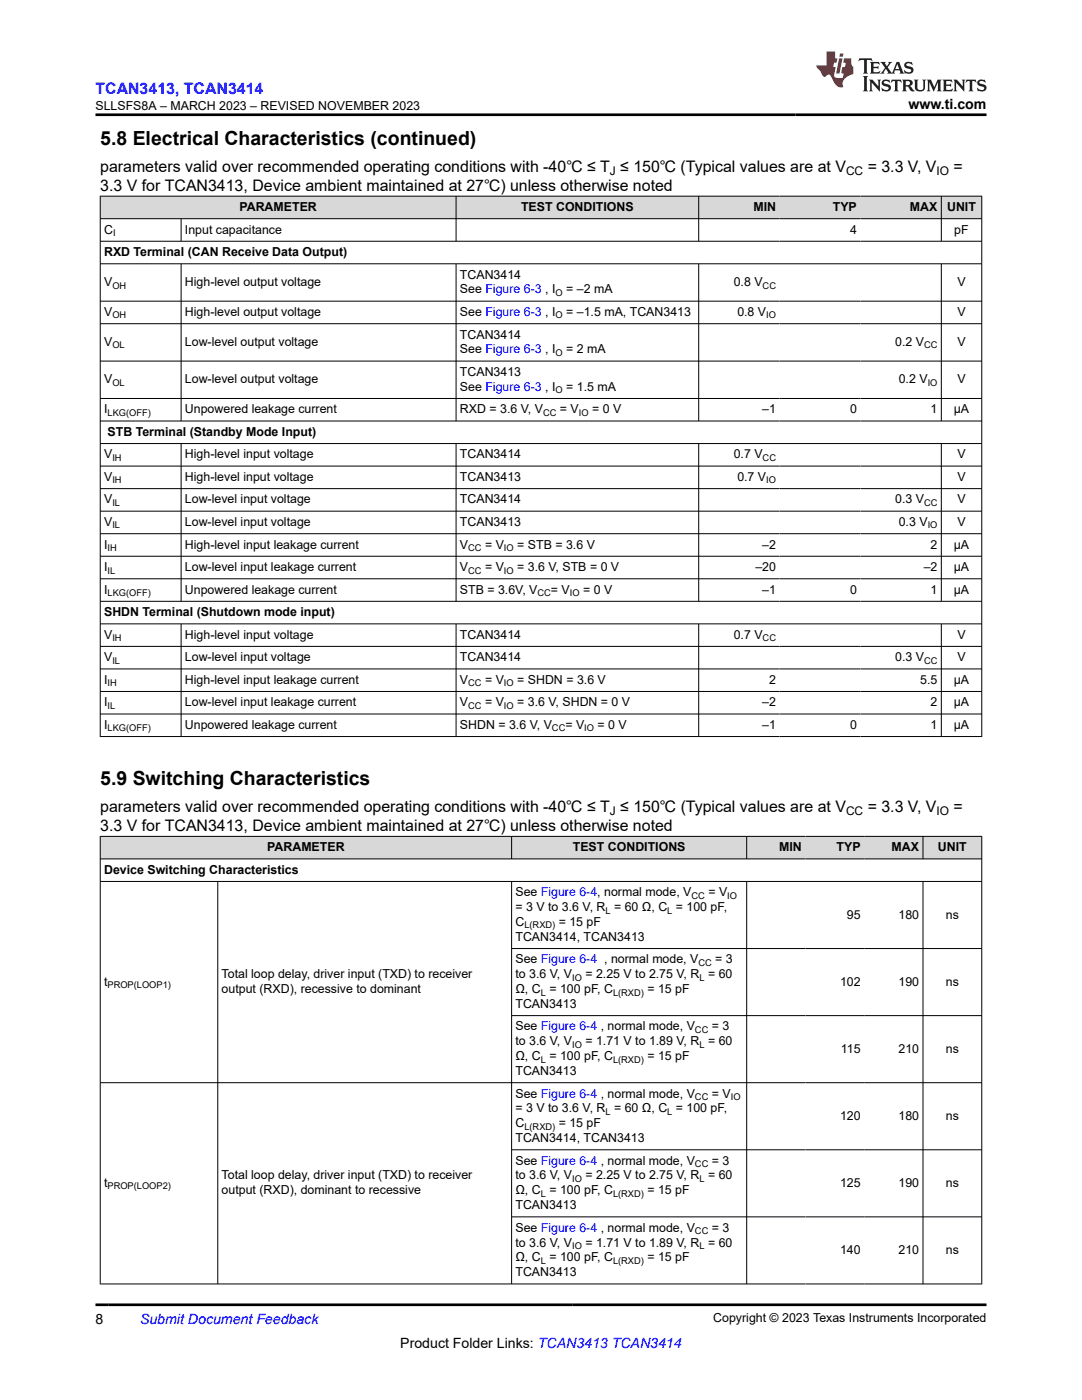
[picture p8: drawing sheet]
<svg xmlns="http://www.w3.org/2000/svg" width="216mm" height="279mm" viewBox="0 0 216 279" stroke-linecap="round" stroke-linejoin="round" font-family="sans-serif">
<defs><g id="words">
<g font-size="3.9">
<text x="20" y="28.8">5.8 Electrical Characteristics (continued)</text>
<text x="20" y="156.6">5.9 Switching Characteristics</text>
</g>
<text font-size="3.2" fill="#00f" x="19" y="18.7">TCAN3413, TCAN3414</text>
<g font-size="3.2">
<text x="20" y="34.3">parameters valid over recommended operating conditions with -40℃ ≤ T ≤ 150℃ (Typical values are at V</text>
<text x="173.1" y="34.3">= 3.3 V, V</text>
<text x="190.3" y="34.3">=</text>
<text x="20" y="38.1">3.3 V for TCAN3413, Device ambient maintained at 27℃) unless otherwise noted</text>
<text x="20" y="162.1">parameters valid over recommended operating conditions with -40℃ ≤ T ≤ 150℃ (Typical values are at V</text>
<text x="20" y="165.9">3.3 V for TCAN3413, Device ambient maintained at 27℃) unless otherwise noted</text>
<text x="173.1" y="162.1">= 3.3 V, V</text>
<text x="190.3" y="162.1">=</text>
</g>
<g font-size="2.8">
<text x="181.3" y="21.8">www.ti.com</text>
<text x="19" y="264.2">8</text>
<text x="79.9" y="269">Product Folder Links: TCAN3413 TCAN3414</text>
</g>
<text font-size="2.8" fill="#00f" x="27.9" y="264.2">Submit Document Feedback</text>
<g font-size="2.5">
<text x="19" y="21.9">SLLSFS8A – MARCH 2023 – REVISED NOVEMBER 2023</text>
<text x="20.8" y="46.6">C</text>
<text x="36.9" y="46.6">Input capacitance</text>
<text x="47.8" y="42.1">PARAMETER</text>
<text x="104" y="42.1">TEST CONDITIONS</text>
<text x="150.3" y="42.1">MIN</text>
<text x="166.2" y="42.1">TYP</text>
<text x="169.6" y="46.6">4</text>
<text x="181.6" y="42.1">MAX</text>
<text x="189" y="42.1">UNIT</text>
<text x="190.4" y="46.6">pF</text>
<text x="20.8" y="51.1">RXD Terminal (CAN Receive Data Output)</text>
<text x="20.8" y="57.1">V</text>
<text x="36.9" y="57.1">High-level output voltage</text>
<text x="91.8" y="55.6">TCAN3414</text>
<text x="91.8" y="58.6">See Figure 6-3 , I</text>
<text x="113" y="58.6">= –2 mA</text>
<text x="146.4" y="57.1">0.8 V</text>
<text x="191" y="57.1">V</text>
<text x="20.8" y="63.1">V</text>
<text x="36.9" y="63.1">High-level output voltage</text>
<text x="91.8" y="63.1">See Figure 6-3 , I</text>
<text x="113" y="63.1">= –1.5 mA, TCAN3413</text>
<text x="147.1" y="63.1">0.8 V</text>
<text x="191" y="63.1">V</text>
<text x="20.8" y="69">V</text>
<text x="36.9" y="69">Low-level output voltage</text>
<text x="91.8" y="67.6">TCAN3414</text>
<text x="91.8" y="70.5">See Figure 6-3 , I</text>
<text x="113" y="70.5">= 2 mA</text>
<text x="178.6" y="69">0.2 V</text>
<text x="191" y="69">V</text>
<text x="20.8" y="76.5">V</text>
<text x="36.9" y="76.5">Low-level output voltage</text>
<text x="91.8" y="75">TCAN3413</text>
<text x="91.8" y="78">See Figure 6-3 , I</text>
<text x="113" y="78">= 1.5 mA</text>
<text x="179.3" y="76.5">0.2 V</text>
<text x="191" y="76.5">V</text>
<text x="20.8" y="82.5">I</text>
<text x="36.9" y="82.5">Unpowered leakage current</text>
<text x="91.8" y="82.5">RXD = 3.6 V, V</text>
<text x="111.7" y="82.5">= V</text>
<text x="118.1" y="82.5">= 0 V</text>
<text x="152.1" y="82.5">–1</text>
<text x="169.6" y="82.5">0</text>
<text x="185.7" y="82.5">1</text>
<text x="190.3" y="82.5">µA</text>
<text x="21.5" y="87">STB Terminal (Standby Mode Input)</text>
<text x="20.8" y="91.5">V</text>
<text x="20.8" y="96">V</text>
<text x="36.9" y="91.5">High-level input voltage</text>
<text x="36.9" y="96">High-level input voltage</text>
<text x="91.8" y="91.5">TCAN3414</text>
<text x="91.8" y="96">TCAN3413</text>
<text x="146.4" y="91.5">0.7 V</text>
<text x="147.1" y="96">0.7 V</text>
<text x="191" y="91.5">V</text>
<text x="191" y="96">V</text>
<text x="20.8" y="100.5">V</text>
<text x="36.9" y="100.5">Low-level input voltage</text>
<text x="91.8" y="100.5">TCAN3414</text>
<text x="178.6" y="100.5">0.3 V</text>
<text x="191" y="100.5">V</text>
<text x="20.8" y="105">V</text>
<text x="36.9" y="105">Low-level input voltage</text>
<text x="91.8" y="105">TCAN3413</text>
<text x="179.3" y="105">0.3 V</text>
<text x="191" y="105">V</text>
<text x="20.8" y="109.5">I</text>
<text x="20.8" y="114">I</text>
<text x="36.9" y="109.5">High-level input leakage current</text>
<text x="36.9" y="114">Low-level input leakage current</text>
<text x="91.8" y="109.5">V</text>
<text x="91.8" y="114">V</text>
<text x="96.8" y="109.5">= V</text>
<text x="96.8" y="114">= V</text>
<text x="103.2" y="109.5">= STB = 3.6 V</text>
<text x="103.2" y="114">= 3.6 V, STB = 0 V</text>
<text x="150.7" y="114">–20</text>
<text x="152.1" y="109.5">–2</text>
<text x="184.3" y="114">–2</text>
<text x="185.7" y="109.5">2</text>
<text x="190.3" y="109.5">µA</text>
<text x="190.3" y="114">µA</text>
<text x="20.8" y="118.5">I</text>
<text x="36.9" y="118.5">Unpowered leakage current</text>
<text x="91.8" y="118.5">STB = 3.6V, V</text>
<text x="109.9" y="118.5">= V</text>
<text x="116.4" y="118.5">= 0 V</text>
<text x="152.1" y="118.5">–1</text>
<text x="169.6" y="118.5">0</text>
<text x="185.7" y="118.5">1</text>
<text x="190.3" y="118.5">µA</text>
<text x="20.8" y="123">SHDN Terminal (Shutdown mode input)</text>
<text x="20.8" y="127.5">V</text>
<text x="20.8" y="132">V</text>
<text x="36.9" y="127.5">High-level input voltage</text>
<text x="36.9" y="132">Low-level input voltage</text>
<text x="91.8" y="127.5">TCAN3414</text>
<text x="91.8" y="132">TCAN3414</text>
<text x="146.4" y="127.5">0.7 V</text>
<text x="178.6" y="132">0.3 V</text>
<text x="191" y="127.5">V</text>
<text x="191" y="132">V</text>
<text x="20.8" y="136.5">I</text>
<text x="36.9" y="136.5">High-level input leakage current</text>
<text x="91.8" y="136.5">V</text>
<text x="96.8" y="136.5">= V</text>
<text x="103.2" y="136.5">= SHDN = 3.6 V</text>
<text x="153.5" y="136.5">2</text>
<text x="183.6" y="136.5">5.5</text>
<text x="190.3" y="136.5">µA</text>
<text x="20.8" y="141">I</text>
<text x="36.9" y="141">Low-level input leakage current</text>
<text x="91.8" y="141">V</text>
<text x="96.8" y="141">= V</text>
<text x="103.2" y="141">= 3.6 V, SHDN = 0 V</text>
<text x="152.1" y="141">–2</text>
<text x="185.7" y="141">2</text>
<text x="190.3" y="141">µA</text>
<text x="20.8" y="145.5">I</text>
<text x="36.9" y="145.5">Unpowered leakage current</text>
<text x="91.8" y="145.5">SHDN = 3.6 V, V</text>
<text x="112.8" y="145.5">= V</text>
<text x="119.2" y="145.5">= 0 V</text>
<text x="152.1" y="145.5">–1</text>
<text x="169.6" y="145.5">0</text>
<text x="185.7" y="145.5">1</text>
<text x="190.3" y="145.5">µA</text>
<text x="53.3" y="169.9">PARAMETER</text>
<text x="114.3" y="169.9">TEST CONDITIONS</text>
<text x="155.5" y="169.9">MIN</text>
<text x="166.9" y="169.9">TYP</text>
<text x="177.9" y="169.9">MAX</text>
<text x="187.2" y="169.9">UNIT</text>
<text x="20.8" y="174.4">Device Switching Characteristics</text>
<text x="102.9" y="178.9">See Figure 6-4, normal mode, V</text>
<text x="141.4" y="178.9">= V</text>
<text x="102.9" y="181.8">= 3 V to 3.6 V, R = 60 Ω, C = 100 pF,</text>
<text x="102.9" y="184.8">C</text>
<text x="111.5" y="184.8">= 15 pF</text>
<text x="169" y="183.3">95</text>
<text x="179.3" y="183.3">180</text>
<text x="188.7" y="183.3">ns</text>
<text x="102.9" y="187.8">TCAN3414, TCAN3413</text>
<text x="20.8" y="196.7">t</text>
<text x="44.2" y="195.2">Total loop delay, driver input (TXD) to receiver</text>
<text x="102.9" y="195.2">to 3.6 V, V</text>
<text x="102.9" y="192.3">See Figure 6-4 , normal mode, V</text>
<text x="116.8" y="195.2">= 2.25 V to 2.75 V, R = 60</text>
<text x="142.7" y="192.3">= 3</text>
<text x="167.6" y="196.7">102</text>
<text x="179.3" y="196.7">190</text>
<text x="188.7" y="196.7">ns</text>
<text x="44.2" y="198.2">output (RXD), recessive to dominant</text>
<text x="102.9" y="201.2">TCAN3413</text>
<text x="102.9" y="198.2">Ω, C = 100 pF, C</text>
<text x="129.2" y="198.2">= 15 pF</text>
<text x="102.9" y="208.6">to 3.6 V, V</text>
<text x="102.9" y="205.6">See Figure 6-4 , normal mode, V</text>
<text x="116.8" y="208.6">= 1.71 V to 1.89 V, R = 60</text>
<text x="142" y="205.6">= 3</text>
<text x="102.9" y="214.5">TCAN3413</text>
<text x="102.9" y="211.6">Ω, C = 100 pF, C</text>
<text x="129.2" y="211.6">= 15 pF</text>
<text x="167.8" y="210.1">115</text>
<text x="179.3" y="210.1">210</text>
<text x="188.7" y="210.1">ns</text>
<text x="102.9" y="219">See Figure 6-4 , normal mode, V</text>
<text x="142" y="219">= V</text>
<text x="102.9" y="222">= 3 V to 3.6 V, R = 60 Ω, C = 100 pF,</text>
<text x="102.9" y="227.9">TCAN3414, TCAN3413</text>
<text x="102.9" y="225">C</text>
<text x="111.5" y="225">= 15 pF</text>
<text x="167.6" y="223.5">120</text>
<text x="179.3" y="223.5">180</text>
<text x="188.7" y="223.5">ns</text>
<text x="102.9" y="232.4">See Figure 6-4 , normal mode, V</text>
<text x="142" y="232.4">= 3</text>
<text x="20.8" y="236.9">t</text>
<text x="44.2" y="235.4">Total loop delay, driver input (TXD) to receiver</text>
<text x="44.2" y="238.4">output (RXD), dominant to recessive</text>
<text x="102.9" y="235.4">to 3.6 V, V</text>
<text x="102.9" y="238.4">Ω, C = 100 pF, C</text>
<text x="116.8" y="235.4">= 2.25 V to 2.75 V, R = 60</text>
<text x="129.2" y="238.4">= 15 pF</text>
<text x="167.6" y="236.9">125</text>
<text x="179.3" y="236.9">190</text>
<text x="188.7" y="236.9">ns</text>
<text x="102.9" y="241.3">TCAN3413</text>
<text x="102.9" y="245.8">See Figure 6-4 , normal mode, V</text>
<text x="142" y="245.8">= 3</text>
<text x="102.9" y="248.8">to 3.6 V, V</text>
<text x="102.9" y="251.7">Ω, C = 100 pF, C</text>
<text x="116.8" y="248.8">= 1.71 V to 1.89 V, R = 60</text>
<text x="129.2" y="251.7">= 15 pF</text>
<text x="167.6" y="250.3">140</text>
<text x="179.3" y="250.3">210</text>
<text x="188.7" y="250.3">ns</text>
<text x="102.9" y="254.7">TCAN3413</text>
<text x="142.3" y="263.9">Copyright © 2023 Texas Instruments Incorporated</text>
</g>
<g font-size="2.4">
<text x="121.7" y="34.9">J</text>
<text x="168.8" y="34.9">CC</text>
<text x="186.9" y="34.9">IO</text>
<text x="121.7" y="162.7">J</text>
<text x="168.8" y="162.7">CC</text>
<text x="186.9" y="162.7">IO</text>
</g>
<g font-size="1.9">
<text x="22.6" y="47.1">I</text>
<text x="22.4" y="57.6">OH</text>
<text x="110.9" y="59.1">O</text>
<text x="152.2" y="57.6">CC</text>
<text x="22.4" y="63.6">OH</text>
<text x="110.9" y="63.6">O</text>
<text x="152.9" y="63.6">IO</text>
<text x="22.4" y="69.5">OL</text>
<text x="110.9" y="71">O</text>
<text x="184.4" y="69.5">CC</text>
<text x="22.4" y="77">OL</text>
<text x="185.1" y="77">IO</text>
<text x="21.5" y="83">LKG(OFF)</text>
<text x="108.4" y="83">CC</text>
<text x="110.9" y="78.5">O</text>
<text x="115.5" y="83">IO</text>
<text x="22.4" y="92">IH</text>
<text x="152.2" y="92">CC</text>
<text x="22.4" y="96.5">IH</text>
<text x="22.4" y="101">IL</text>
<text x="152.9" y="96.5">IO</text>
<text x="184.4" y="101">CC</text>
<text x="22.4" y="105.5">IL</text>
<text x="185.1" y="105.5">IO</text>
<text x="21.5" y="110">IH</text>
<text x="93.4" y="110">CC</text>
<text x="100.6" y="110">IO</text>
<text x="21.5" y="114.5">IL</text>
<text x="21.5" y="119">LKG(OFF)</text>
<text x="93.4" y="114.5">CC</text>
<text x="100.6" y="114.5">IO</text>
<text x="107.3" y="119">CC</text>
<text x="113.7" y="119">IO</text>
<text x="22.4" y="128">IH</text>
<text x="152.2" y="128">CC</text>
<text x="21.5" y="137">IH</text>
<text x="22.4" y="132.5">IL</text>
<text x="93.4" y="137">CC</text>
<text x="100.6" y="137">IO</text>
<text x="184.4" y="132.5">CC</text>
<text x="21.5" y="141.5">IL</text>
<text x="93.4" y="141.5">CC</text>
<text x="100.6" y="141.5">IO</text>
<text x="21.5" y="146">LKG(OFF)</text>
<text x="110.1" y="146">CC</text>
<text x="116.6" y="146">IO</text>
<text x="138" y="179.4">CC</text>
<text x="145.1" y="179.4">IO</text>
<text x="104.6" y="185.3">L(RXD)</text>
<text x="120.8" y="182.3">L</text>
<text x="133.1" y="182.3">L</text>
<text x="21.5" y="197.2">PROP(LOOP1)</text>
<text x="114.2" y="195.7">IO</text>
<text x="139.4" y="192.8">CC</text>
<text x="139.6" y="195.7">L</text>
<text x="107.9" y="198.7">L</text>
<text x="122.3" y="198.7">L(RXD)</text>
<text x="114.2" y="209.1">IO</text>
<text x="138.7" y="206.1">CC</text>
<text x="139.6" y="209.1">L</text>
<text x="107.9" y="212.1">L</text>
<text x="122.3" y="212.1">L(RXD)</text>
<text x="138.7" y="219.5">CC</text>
<text x="145.8" y="219.5">IO</text>
<text x="104.6" y="225.5">L(RXD)</text>
<text x="120.8" y="222.5">L</text>
<text x="133.1" y="222.5">L</text>
<text x="138.7" y="232.9">CC</text>
<text x="21.5" y="237.4">PROP(LOOP2)</text>
<text x="107.9" y="238.8">L</text>
<text x="114.2" y="235.9">IO</text>
<text x="122.3" y="238.8">L(RXD)</text>
<text x="139.6" y="235.9">L</text>
<text x="114.2" y="249.3">IO</text>
<text x="138.7" y="246.3">CC</text>
<text x="139.6" y="249.3">L</text>
<text x="107.9" y="252.2">L</text>
<text x="122.3" y="252.2">L(RXD)</text>
</g>
</g></defs>
<g fill="#d8d8d8">
<path d="M20 39.1h175.9v4.5h-175.9z" fill-rule="evenodd"/>
<path d="M20.1 39.2h70.8v4.4h-70.8z" fill-rule="evenodd"/>
<path d="M91.1 39.2h48.3v4.4h-48.3z" fill-rule="evenodd"/>
<path d="M139.5 39.2h16.1v4.4h-16.1z" fill-rule="evenodd"/>
<path d="M155.6 39.2h16.1v4.4h-16.1z" fill-rule="evenodd"/>
<path d="M171.7 39.2h16.1v4.4h-16.1z" fill-rule="evenodd"/>
<path d="M187.9 39.2h7.9v4.4h-7.9z" fill-rule="evenodd"/>
</g>
<g fill="none" stroke="#000" stroke-width=".2">
<path d="M19.9 39.1h176.1M20 39.1v108M91 39.1v9.1M139.4 39.1v9.1M187.8 39.1v9.1M195.9 39.1v108M19.9 43.6h176.1M19.9 48.1h176.1M19.9 52.6h176.1M36.1 43.6v4.6M36.1 52.6v31.5M91 52.6v31.5"/>
<path d="M139.4 52.6v31.5M187.8 52.6v31.5M19.9 60.1h176.1M19.9 64.6h176.1M19.9 72.1h176.1M19.9 79.5h176.1M19.9 84h176.1M19.9 88.5h176.1M19.9 93h176.1M19.9 97.5h176.1M36.1 88.5v31.6M91 88.5v31.6"/>
<path d="M139.4 88.5v31.6M187.8 88.5v31.6M19.9 102h176.1M19.9 106.5h176.1M19.9 111h176.1M19.9 115.5h176.1M19.9 120h176.1M19.9 124.5h176.1M19.9 129h176.1M19.9 133.5h176.1M19.9 138h176.1M36.1 124.5v22.6"/>
<path d="M91 124.5v22.6M139.4 124.5v22.6M187.8 124.5v22.6M19.9 142.5h176.1M19.9 147h176.1"/>
</g>
<g fill="#d8d8d8">
<path d="M20 166.9h175.9v4.5h-175.9z" fill-rule="evenodd"/>
<path d="M20.1 167h81.9v4.4h-81.9z" fill-rule="evenodd"/>
<path d="M102.1 167h46.8v4.4h-46.8z" fill-rule="evenodd"/>
<path d="M149.1 167h11.6v4.4h-11.6z" fill-rule="evenodd"/>
<path d="M160.7 167h11.7v4.4h-11.7z" fill-rule="evenodd"/>
<path d="M172.4 167h11.7v4.4h-11.7z" fill-rule="evenodd"/>
<path d="M184.2 167h11.6v4.4h-11.6z" fill-rule="evenodd"/>
</g>
<g fill="none" stroke="#000" stroke-width=".2">
<path d="M19.9 166.9h176.1M19.9 171.4h176.1M19.9 175.9h176.1M20 166.9v89.4M43.5 175.9v80.4M102.1 166.9v4.6M102.1 175.9v80.4M149 166.9v4.6M149 175.9v80.4M184.2 166.9v4.6M184.2 175.9v80.4M195.9 166.9v89.4"/>
<path d="M102.1 189.3h93.9M102.1 202.7h93.9M196 216.1h-176.1M102.1 229.5h93.9M19.9 256.2h176.1M102.1 242.9h93.9"/>
</g>
<path d="M171.5 11.6l-.2 .6 .5-.2h.6v.1v2.2l-.2 .4h1l-.2-.4v-2.2v-.1h.5l.5 .2-.1-.6zM173.6 12.4l.2 .3v1.6l-.2 .4h1.9l.1-.6a1.08 1.08 0 0 1-1.3 .2v-.7h.6l.4 .2v-.7l-.4 .2h-.6v-.5l.2-.2a1 1 0 0 1 1 .3l-.1-.5zM175.7 12.4l.9 1.1-1 1.2h.9l-.2-.2 .5-.8 .4 .8-.2 .2h1.6l-.2-.2 .2-.5h.9l.1 .5-.1 .2h.9l-.2-.4-.8-1.9h-.5l-.9 2.1-.9-1.1 .9-1h-.8l.2 .2-.4 .6-.4-.6 .2-.2zM179 12.8l.4 1h-.7zM180.7 12.5a.65 .65 0 0 0-.2 .7 .65 .65 0 0 0 .6 .5l.6 .1 .1 .3a.79 .79 0 0 1-.7 .4 .79 .79 0 0 1-.7-.5l.1 .7 .2-.1a.93 .93 0 0 0 1.1 0 .93 .93 0 0 0 .4-.9 1.46 1.46 0 0 0-1.2-.6l-.1-.3a1.09 1.09 0 0 1 1.2 .2l-.2-.6-.1 .1-.5-.2zM172.2 15.2l.2 .4v2.2l-.2 .4h1l-.2-.4v-2.2l.2-.4zM173.4 15.9l.2 .4v1.5l-.2 .4h.8l-.3-.4 .1-1.3 1.6 1.8v-2l.2-.4h-.7l.1 .2 .1 1.1-1.2-1.3zM176.2 16a.65 .65 0 0 0-.2 .8 .65 .65 0 0 0 .6 .4l.6 .2 .1 .2a.79 .79 0 0 1-.7 .4 .79 .79 0 0 1-.7-.5l.1 .7 .2-.1a.93 .93 0 0 0 1.1 .1 .93 .93 0 0 0 .4-1 1.46 1.46 0 0 0-1.2-.5l-.1-.4a1.09 1.09 0 0 1 1.2 .2l-.1-.6-.2 .1-.5-.1zM177.9 15.9l-.1 .6a.63 .63 0 0 1 .8-.3v1.6l-.3 .4h1l-.2-.4v-1.6a.66 .66 0 0 1 .8 .3l-.1-.6zM180 15.9l.2 .4v1.5l-.2 .4h1l-.2-.2-.1-.7h.5l.1 .2a.79 .79 0 0 0 1.2 .6l-1-.9a.61 .61 0 0 0 .6-.6 .61 .61 0 0 0-.5-.7zM180.8 16.2h.1a.47 .47 0 0 1 .5 .1 .47 .47 0 0 1 .1 .5l-.1 .1-.7 .1zM182.3 15.9l.2 .2a2.27 2.27 0 0 0 .4 2 1.04 1.04 0 0 0 1.7-.7v-1.3l.2-.2h-.8l.2 .4v1.1a.6 .6 0 0 1-.6 .6 .6 .6 0 0 1-.6-.6v-1.1l.3-.4zM184.9 15.9l.2 .4v1.5l-.2 .4h.8l-.3-.4v-1.4l.9 1.9 .9-1.9v1.4l-.3 .4h1l-.2-.4v-1.5l.2-.4h-.8l-.7 1.5-.6-1.5zM188.1 15.9l.2 .4v1.5l-.2 .4h1.9l.1-.6a1.09 1.09 0 0 1-1.3 .2v-.7h.6l.4 .2v-.6l-.4 .2h-.6v-.6l.2-.1a1.01 1.01 0 0 1 1 .3l-.1-.6zM190.2 15.9l.3 .4v1.5l-.3 .4h.8l-.2-.4v-1.3l1.6 1.8v-2l.2-.4h-.7l.2 .2v1.1l-1.2-1.3zM192.8 15.9l-.1 .6a.63 .63 0 0 1 .8-.3v1.6l-.3 .4h1l-.2-.4v-1.6a.66 .66 0 0 1 .8 .3l-.1-.6zM195.2 16a.65 .65 0 0 0-.2 .8 .65 .65 0 0 0 .6 .4l.6 .2 .2 .2a.79 .79 0 0 1-.7 .4 .79 .79 0 0 1-.7-.5l.1 .7 .2-.1a.93 .93 0 0 0 1 .1 .93 .93 0 0 0 .5-1 1.46 1.46 0 0 0-1.3-.5v-.4a1.09 1.09 0 0 1 1.2 .2l-.2-.6-.2 .1-.5-.1z" fill="#231f20"/>
<path d="M164.9 10.3v2.7h-2l.1 .4 .8 1a.95 .95 0 0 0 1 .9 .59 .59 0 0 1 .5-.4 .59 .59 0 0 1 .5 .3l.4 .8a1.59 1.59 0 0 0 2.1 1.4 1.61 1.61 0 0 1 1-2.3l1-.3-.1-1.5a1.59 1.59 0 0 1-.3-1.7h-1.5l-.2 .9h.6l-.2 .9h-.5l-.2 .9v.3l.4 .1-.1 .9h-.7a.73 .73 0 0 1-1-.7l.3-1.5h-.5l.1-.9h.5l.2-.9h-.5v-1.3zM167.4 11.6l-.6 3.1h.7l.6-3.1zM167.6 10.7l-.1 .6h.7l.1-.6z" fill="#ed1c24"/>
<path d="M19 22.9h177.8M19 260.4h177.8" fill="none" stroke="#000" stroke-width=".53"/>
<use href="#words"/>
</svg>
